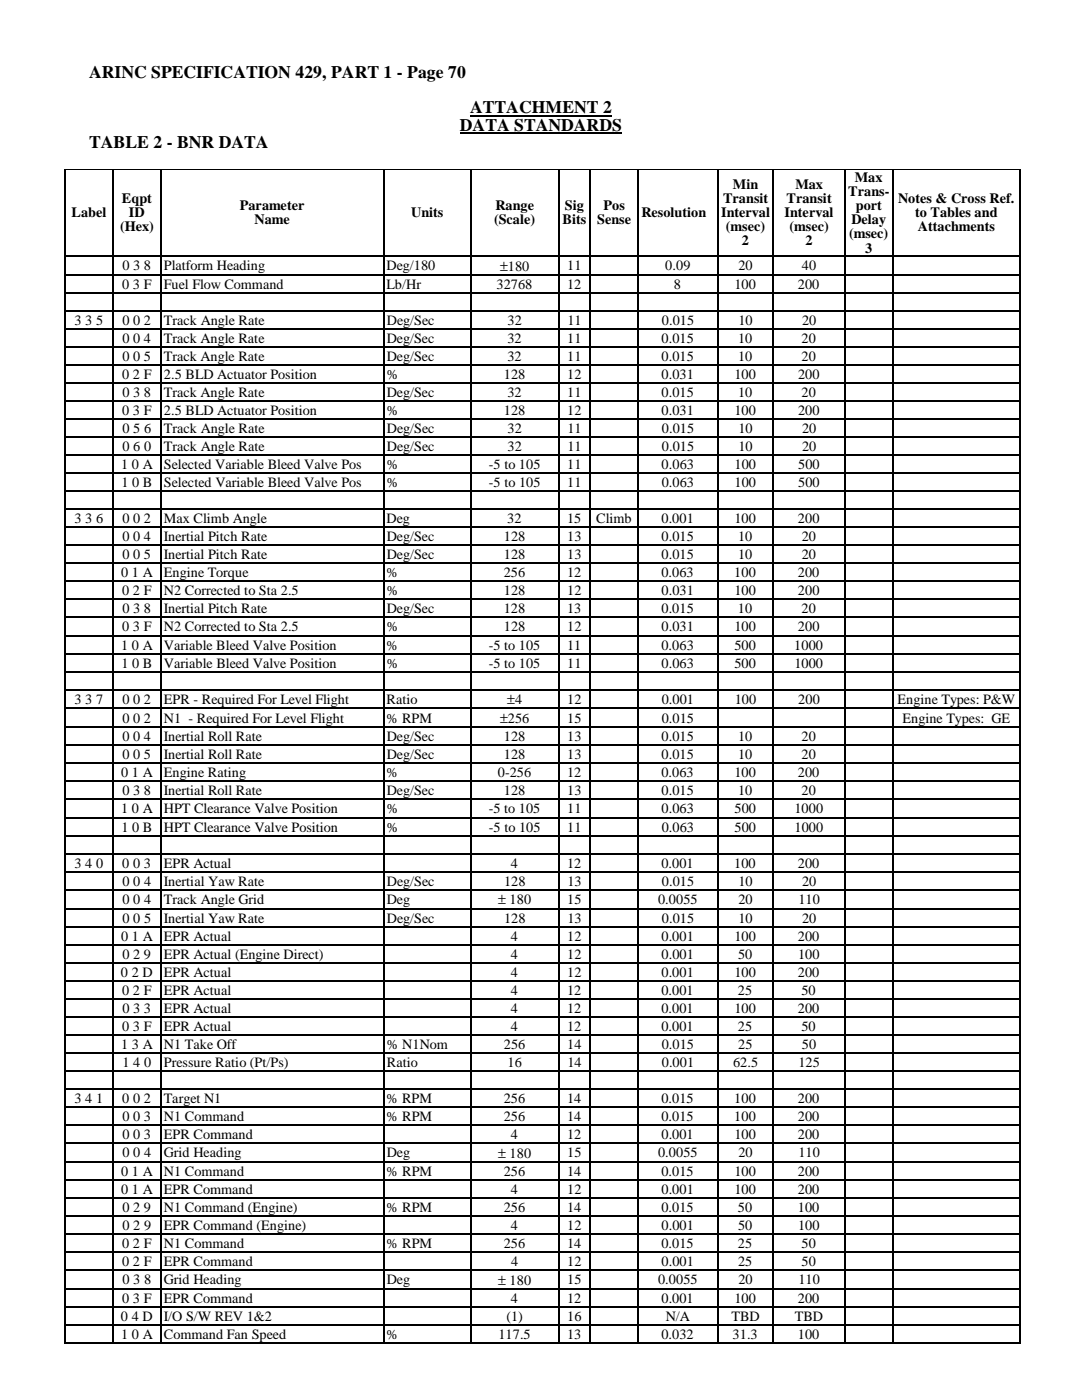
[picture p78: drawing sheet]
<svg xmlns="http://www.w3.org/2000/svg" width="216mm" height="279mm" viewBox="0 0 216 279" stroke-linecap="round" stroke-linejoin="round" font-family="sans-serif">
<defs><g id="words">
<g font-size="3.5">
<text x="17.8" y="15.5">ARINC SPECIFICATION 429, PART 1 - Page 70</text>
<text x="93.8" y="22.6">ATTACHMENT 2</text>
<text x="17.8" y="29.6">TABLE 2 - BNR DATA</text>
<text x="91.8" y="26.1">DATA STANDARDS</text>
</g>
<g font-size="2.8">
<text x="24.3" y="40.5">Eqpt</text>
<text x="47.8" y="41.9">Parameter</text>
<text x="98.8" y="41.9">Range</text>
<text x="112.7" y="41.9">Sig</text>
<text x="120.4" y="41.9">Pos</text>
<text x="144.3" y="40.5">Transit</text>
<text x="146.3" y="37.6">Min</text>
<text x="156.9" y="40.5">Transit</text>
<text x="158.7" y="37.6">Max</text>
<text x="169.2" y="39.1">Trans-</text>
<text x="170.6" y="36.2">Max</text>
<text x="170.8" y="41.9">port</text>
<text x="179.2" y="40.5">Notes &amp; Cross Ref.</text>
<text x="14.3" y="43.3">Label</text>
<text x="24" y="46.1">(Hex)</text>
<text x="25.7" y="43.3">ID</text>
<text x="50.8" y="44.7">Name</text>
<text x="82" y="43.3">Units</text>
<text x="98.6" y="44.7">(Scale)</text>
<text x="112.3" y="44.7">Bits</text>
<text x="119.2" y="44.7">Sense</text>
<text x="128" y="43.3">Resolution</text>
<text x="143.9" y="43.3">Interval</text>
<text x="144.9" y="46.1">(msec)</text>
<text x="156.5" y="43.3">Interval</text>
<text x="157.6" y="46.1">(msec)</text>
<text x="169.5" y="47.6">(msec)</text>
<text x="169.9" y="44.7">Delay</text>
<text x="182.6" y="43.3">to Tables and</text>
<text x="183.2" y="46.1">Attachments</text>
<text x="24.4" y="54">0 3 8</text>
<text x="32.7" y="54">Platform Heading</text>
<text x="77.1" y="54">Deg/180</text>
<text x="113.2" y="54">11</text>
<text x="132.8" y="54">0.09</text>
<text x="147.3" y="54">20</text>
<text x="148" y="49">2</text>
<text x="160" y="54">40</text>
<text x="160.7" y="49">2</text>
<text x="172.6" y="50.4">3</text>
<text x="24.4" y="57.7">0 3 F</text>
<text x="32.7" y="57.7">Fuel Flow Command</text>
<text x="77.2" y="57.7">Lb/Hr</text>
<text x="99.1" y="57.7">32768</text>
<text x="99.8" y="54.1">±180</text>
<text x="113.1" y="57.7">12</text>
<text x="134.5" y="57.7">8</text>
<text x="146.5" y="57.7">100</text>
<text x="159.2" y="57.7">200</text>
<text x="14.9" y="64.9">3 3 5</text>
<text x="24.4" y="64.9">0 0 2</text>
<text x="32.7" y="64.9">Track Angle Rate</text>
<text x="77.2" y="64.9">Deg/Sec</text>
<text x="101.3" y="64.9">32</text>
<text x="113.2" y="64.9">11</text>
<text x="132.1" y="64.9">0.015</text>
<text x="147.3" y="64.9">10</text>
<text x="160" y="64.9">20</text>
<text x="24.4" y="68.5">0 0 4</text>
<text x="32.7" y="68.5">Track Angle Rate</text>
<text x="77.2" y="68.5">Deg/Sec</text>
<text x="101.3" y="68.5">32</text>
<text x="113.2" y="68.5">11</text>
<text x="132" y="68.5">0.015</text>
<text x="147.3" y="68.5">10</text>
<text x="160" y="68.5">20</text>
<text x="24.4" y="75.6">0 2 F</text>
<text x="24.4" y="72.1">0 0 5</text>
<text x="32.7" y="72.1">Track Angle Rate</text>
<text x="32.7" y="75.6">2.5 BLD Actuator Position</text>
<text x="77.2" y="75.6">%</text>
<text x="77.2" y="72.1">Deg/Sec</text>
<text x="100.5" y="75.6">128</text>
<text x="101.3" y="72.1">32</text>
<text x="113.2" y="75.6">12</text>
<text x="113.2" y="72.1">11</text>
<text x="132" y="75.6">0.031</text>
<text x="132" y="72.1">0.015</text>
<text x="146.5" y="75.6">100</text>
<text x="147.3" y="72.1">10</text>
<text x="159.2" y="75.6">200</text>
<text x="160" y="72.1">20</text>
<text x="24.4" y="82.8">0 3 F</text>
<text x="24.4" y="79.2">0 3 8</text>
<text x="32.7" y="79.2">Track Angle Rate</text>
<text x="32.7" y="82.8">2.5 BLD Actuator Position</text>
<text x="77.2" y="82.8">%</text>
<text x="77.2" y="79.2">Deg/Sec</text>
<text x="100.5" y="82.8">128</text>
<text x="101.3" y="79.2">32</text>
<text x="113.2" y="82.8">12</text>
<text x="113.2" y="79.2">11</text>
<text x="132" y="82.8">0.031</text>
<text x="132" y="79.2">0.015</text>
<text x="146.5" y="82.8">100</text>
<text x="147.3" y="79.2">10</text>
<text x="159.2" y="82.8">200</text>
<text x="160" y="79.2">20</text>
<text x="24.4" y="86.4">0 5 6</text>
<text x="32.7" y="86.4">Track Angle Rate</text>
<text x="77.2" y="86.4">Deg/Sec</text>
<text x="101.3" y="86.4">32</text>
<text x="113.2" y="86.4">11</text>
<text x="132.1" y="86.4">0.015</text>
<text x="147.3" y="86.4">10</text>
<text x="160" y="86.4">20</text>
<text x="24.2" y="93.6">1 0 A</text>
<text x="24.4" y="90">0 6 0</text>
<text x="32.7" y="93.6">Selected Variable Bleed Valve Pos</text>
<text x="32.7" y="90">Track Angle Rate</text>
<text x="77.2" y="93.6">%</text>
<text x="77.2" y="90">Deg/Sec</text>
<text x="97.5" y="93.6">-5 to 105</text>
<text x="101.3" y="90">32</text>
<text x="113.2" y="93.6">11</text>
<text x="113.2" y="90">11</text>
<text x="132" y="93.6">0.063</text>
<text x="132.1" y="90">0.015</text>
<text x="146.6" y="93.6">100</text>
<text x="147.3" y="90">10</text>
<text x="159.3" y="93.6">500</text>
<text x="160" y="90">20</text>
<text x="24.2" y="97.2">1 0 B</text>
<text x="32.7" y="97.2">Selected Variable Bleed Valve Pos</text>
<text x="77.2" y="97.2">%</text>
<text x="97.6" y="97.2">-5 to 105</text>
<text x="113.2" y="97.2">11</text>
<text x="132" y="97.2">0.063</text>
<text x="146.6" y="97.2">100</text>
<text x="159.3" y="97.2">500</text>
<text x="14.9" y="104.4">3 3 6</text>
<text x="24.4" y="104.4">0 0 2</text>
<text x="32.7" y="104.4">Max Climb Angle</text>
<text x="77.1" y="104.4">Deg</text>
<text x="101.2" y="104.4">32</text>
<text x="113.2" y="104.4">15</text>
<text x="118.9" y="104.4">Climb</text>
<text x="132" y="104.4">0.001</text>
<text x="146.5" y="104.4">100</text>
<text x="159.2" y="104.4">200</text>
<text x="24.4" y="108">0 0 4</text>
<text x="24.4" y="111.6">0 0 5</text>
<text x="32.7" y="108">Inertial Pitch Rate</text>
<text x="32.7" y="111.6">Inertial Pitch Rate</text>
<text x="77.2" y="108">Deg/Sec</text>
<text x="77.2" y="111.6">Deg/Sec</text>
<text x="100.5" y="108">128</text>
<text x="100.5" y="111.6">128</text>
<text x="113.2" y="108">13</text>
<text x="113.2" y="111.6">13</text>
<text x="132" y="108">0.015</text>
<text x="132" y="111.6">0.015</text>
<text x="147.3" y="108">10</text>
<text x="147.3" y="111.6">10</text>
<text x="160" y="108">20</text>
<text x="160" y="111.6">20</text>
<text x="24.2" y="115.2">0 1 A</text>
<text x="24.4" y="118.8">0 2 F</text>
<text x="32.7" y="115.2">Engine Torque</text>
<text x="32.7" y="118.8">N2 Corrected to Sta 2.5</text>
<text x="77.1" y="115.2">%</text>
<text x="77.2" y="118.8">%</text>
<text x="100.5" y="115.2">256</text>
<text x="100.5" y="118.8">128</text>
<text x="113.2" y="115.2">12</text>
<text x="113.2" y="118.8">12</text>
<text x="132" y="115.2">0.063</text>
<text x="132" y="118.8">0.031</text>
<text x="146.5" y="115.2">100</text>
<text x="146.5" y="118.8">100</text>
<text x="159.2" y="115.2">200</text>
<text x="159.2" y="118.8">200</text>
<text x="24.4" y="122.4">0 3 8</text>
<text x="32.7" y="122.4">Inertial Pitch Rate</text>
<text x="77.2" y="122.4">Deg/Sec</text>
<text x="100.5" y="122.4">128</text>
<text x="113.2" y="122.4">13</text>
<text x="132" y="122.4">0.015</text>
<text x="147.3" y="122.4">10</text>
<text x="159.9" y="122.4">20</text>
<text x="24.2" y="129.6">1 0 A</text>
<text x="24.4" y="126">0 3 F</text>
<text x="32.7" y="129.6">Variable Bleed Valve Position</text>
<text x="32.7" y="126">N2 Corrected to Sta 2.5</text>
<text x="77.2" y="129.6">%</text>
<text x="77.2" y="126">%</text>
<text x="97.5" y="129.6">-5 to 105</text>
<text x="100.5" y="126">128</text>
<text x="113.2" y="129.6">11</text>
<text x="113.2" y="126">12</text>
<text x="132" y="129.6">0.063</text>
<text x="132" y="126">0.031</text>
<text x="146.5" y="129.6">500</text>
<text x="146.5" y="126">100</text>
<text x="158.5" y="129.6">1000</text>
<text x="159.2" y="126">200</text>
<text x="24.2" y="133.2">1 0 B</text>
<text x="32.7" y="133.2">Variable Bleed Valve Position</text>
<text x="77.2" y="133.2">%</text>
<text x="97.5" y="133.2">-5 to 105</text>
<text x="113.2" y="133.2">11</text>
<text x="132" y="133.2">0.063</text>
<text x="146.6" y="133.2">500</text>
<text x="158.5" y="133.2">1000</text>
<text x="14.9" y="140.5">3 3 7</text>
<text x="24.4" y="140.5">0 0 2</text>
<text x="32.7" y="140.5">EPR - Required For Level Flight</text>
<text x="77.1" y="140.5">Ratio</text>
<text x="101.2" y="140.6">±4</text>
<text x="113.2" y="140.5">12</text>
<text x="132" y="140.5">0.001</text>
<text x="146.6" y="140.5">100</text>
<text x="159.3" y="140.5">200</text>
<text x="179.1" y="140.5">Engine Types: P&amp;W</text>
<text x="24.4" y="144.3">0 0 2</text>
<text x="24.4" y="148">0 0 4</text>
<text x="32.7" y="144.3">N1 - Required For Level Flight</text>
<text x="32.7" y="148">Inertial Roll Rate</text>
<text x="77.1" y="144.3">% RPM</text>
<text x="77.2" y="148">Deg/Sec</text>
<text x="99.8" y="144.4">±256</text>
<text x="100.5" y="148">128</text>
<text x="113.2" y="148">13</text>
<text x="113.2" y="144.3">15</text>
<text x="132" y="148">0.015</text>
<text x="132" y="144.3">0.015</text>
<text x="147.3" y="148">10</text>
<text x="160" y="148">20</text>
<text x="180.1" y="144.3">Engine Types: GE</text>
<text x="24.2" y="155.2">0 1 A</text>
<text x="24.4" y="151.6">0 0 5</text>
<text x="32.7" y="151.6">Inertial Roll Rate</text>
<text x="32.7" y="155.2">Engine Rating</text>
<text x="77.2" y="155.2">%</text>
<text x="77.2" y="151.6">Deg/Sec</text>
<text x="99.3" y="155.2">0-256</text>
<text x="100.5" y="151.6">128</text>
<text x="113.2" y="155.2">12</text>
<text x="113.2" y="151.6">13</text>
<text x="132" y="155.2">0.063</text>
<text x="132" y="151.6">0.015</text>
<text x="146.5" y="155.2">100</text>
<text x="147.3" y="151.6">10</text>
<text x="159.2" y="155.2">200</text>
<text x="160" y="151.6">20</text>
<text x="24.4" y="158.7">0 3 8</text>
<text x="32.7" y="158.7">Inertial Roll Rate</text>
<text x="77.2" y="158.7">Deg/Sec</text>
<text x="100.5" y="158.7">128</text>
<text x="113.2" y="158.7">13</text>
<text x="132" y="158.7">0.015</text>
<text x="147.3" y="158.7">10</text>
<text x="160" y="158.7">20</text>
<text x="24.2" y="162.3">1 0 A</text>
<text x="24.2" y="165.9">1 0 B</text>
<text x="32.7" y="162.3">HPT Clearance Valve Position</text>
<text x="32.7" y="165.9">HPT Clearance Valve Position</text>
<text x="77.2" y="162.3">%</text>
<text x="77.2" y="165.9">%</text>
<text x="97.5" y="162.3">-5 to 105</text>
<text x="97.6" y="165.9">-5 to 105</text>
<text x="113.2" y="162.3">11</text>
<text x="113.2" y="165.9">11</text>
<text x="132" y="162.3">0.063</text>
<text x="132" y="165.9">0.063</text>
<text x="146.6" y="162.3">500</text>
<text x="146.6" y="165.9">500</text>
<text x="158.5" y="162.3">1000</text>
<text x="158.5" y="165.9">1000</text>
<text x="14.9" y="173.1">3 4 0</text>
<text x="24.4" y="173.1">0 0 3</text>
<text x="32.7" y="173.1">EPR Actual</text>
<text x="101.9" y="173.1">4</text>
<text x="113.2" y="173.1">12</text>
<text x="132" y="173.1">0.001</text>
<text x="146.5" y="173.1">100</text>
<text x="159.2" y="173.1">200</text>
<text x="24.4" y="176.7">0 0 4</text>
<text x="32.7" y="176.7">Inertial Yaw Rate</text>
<text x="77.2" y="176.7">Deg/Sec</text>
<text x="100.6" y="176.7">128</text>
<text x="113.2" y="176.7">13</text>
<text x="132.1" y="176.7">0.015</text>
<text x="147.3" y="176.7">10</text>
<text x="160" y="176.7">20</text>
<text x="24.4" y="180.4">0 0 4</text>
<text x="24.4" y="184.1">0 0 5</text>
<text x="32.7" y="180.4">Track Angle Grid</text>
<text x="32.7" y="184.1">Inertial Yaw Rate</text>
<text x="77.2" y="180.4">Deg</text>
<text x="77.2" y="184.1">Deg/Sec</text>
<text x="99.4" y="180.5">± 180</text>
<text x="100.6" y="184.1">128</text>
<text x="113.2" y="180.4">15</text>
<text x="113.2" y="184.1">13</text>
<text x="131.3" y="180.4">0.0055</text>
<text x="132.1" y="184.1">0.015</text>
<text x="147.3" y="180.4">20</text>
<text x="147.3" y="184.1">10</text>
<text x="159.3" y="180.4">110</text>
<text x="160" y="184.1">20</text>
<text x="24.2" y="187.7">0 1 A</text>
<text x="24.4" y="191.3">0 2 9</text>
<text x="32.7" y="191.3">EPR Actual (Engine Direct)</text>
<text x="32.7" y="187.7">EPR Actual</text>
<text x="102" y="187.7">4</text>
<text x="102" y="191.3">4</text>
<text x="113.2" y="187.7">12</text>
<text x="113.2" y="191.3">12</text>
<text x="132" y="187.7">0.001</text>
<text x="132" y="191.3">0.001</text>
<text x="146.5" y="187.7">100</text>
<text x="147.3" y="191.3">50</text>
<text x="159.2" y="187.7">200</text>
<text x="159.2" y="191.3">100</text>
<text x="24.1" y="194.9">0 2 D</text>
<text x="32.7" y="194.9">EPR Actual</text>
<text x="102" y="194.9">4</text>
<text x="113.2" y="194.9">12</text>
<text x="132" y="194.9">0.001</text>
<text x="146.5" y="194.9">100</text>
<text x="159.2" y="194.9">200</text>
<text x="24.4" y="198.5">0 2 F</text>
<text x="24.4" y="202.1">0 3 3</text>
<text x="32.7" y="202.1">EPR Actual</text>
<text x="32.7" y="198.5">EPR Actual</text>
<text x="101.9" y="198.5">4</text>
<text x="102" y="202.1">4</text>
<text x="113.2" y="198.5">12</text>
<text x="113.2" y="202.1">12</text>
<text x="132" y="198.5">0.001</text>
<text x="132" y="202.1">0.001</text>
<text x="146.5" y="202.1">100</text>
<text x="147.2" y="198.5">25</text>
<text x="159.2" y="202.1">200</text>
<text x="159.9" y="198.5">50</text>
<text x="24.2" y="209.3">1 3 A</text>
<text x="24.4" y="205.7">0 3 F</text>
<text x="32.7" y="205.7">EPR Actual</text>
<text x="32.7" y="209.3">N1 Take Off</text>
<text x="77.2" y="209.3">% N1Nom</text>
<text x="100.5" y="209.3">256</text>
<text x="101.9" y="205.7">4</text>
<text x="113.2" y="205.7">12</text>
<text x="113.2" y="209.3">14</text>
<text x="132" y="205.7">0.001</text>
<text x="132" y="209.3">0.015</text>
<text x="147.2" y="205.7">25</text>
<text x="147.3" y="209.3">25</text>
<text x="159.9" y="205.7">50</text>
<text x="160" y="209.3">50</text>
<text x="24.4" y="212.9">1 4 0</text>
<text x="32.7" y="212.9">Pressure Ratio (Pt/Ps)</text>
<text x="77.2" y="212.9">Ratio</text>
<text x="101.3" y="212.9">16</text>
<text x="113.2" y="212.9">14</text>
<text x="132.1" y="212.9">0.001</text>
<text x="146.3" y="212.9">62.5</text>
<text x="159.3" y="212.9">125</text>
<text x="14.9" y="220.1">3 4 1</text>
<text x="24.4" y="220.1">0 0 2</text>
<text x="32.7" y="220.1">Target N1</text>
<text x="77.1" y="220.1">% RPM</text>
<text x="100.5" y="220.1">256</text>
<text x="113.1" y="220.1">14</text>
<text x="132" y="220.1">0.015</text>
<text x="146.5" y="220.1">100</text>
<text x="159.2" y="220.1">200</text>
<text x="24.4" y="223.7">0 0 3</text>
<text x="24.4" y="227.3">0 0 3</text>
<text x="32.7" y="223.7">N1 Command</text>
<text x="32.7" y="227.3">EPR Command</text>
<text x="77.1" y="223.7">% RPM</text>
<text x="100.5" y="223.7">256</text>
<text x="102" y="227.3">4</text>
<text x="113.2" y="223.7">14</text>
<text x="113.2" y="227.3">12</text>
<text x="132" y="223.7">0.015</text>
<text x="132" y="227.3">0.001</text>
<text x="146.5" y="223.7">100</text>
<text x="146.5" y="227.3">100</text>
<text x="159.2" y="223.7">200</text>
<text x="159.2" y="227.3">200</text>
<text x="24.4" y="231">0 0 4</text>
<text x="32.7" y="231">Grid Heading</text>
<text x="77.2" y="231">Deg</text>
<text x="99.4" y="231.1">± 180</text>
<text x="113.2" y="231">15</text>
<text x="131.3" y="231">0.0055</text>
<text x="147.3" y="231">20</text>
<text x="159.3" y="231">110</text>
<text x="24.2" y="234.7">0 1 A</text>
<text x="24.2" y="238.3">0 1 A</text>
<text x="32.7" y="234.7">N1 Command</text>
<text x="32.7" y="238.3">EPR Command</text>
<text x="77.1" y="234.7">% RPM</text>
<text x="100.5" y="234.7">256</text>
<text x="102" y="238.3">4</text>
<text x="113.2" y="234.7">14</text>
<text x="113.2" y="238.3">12</text>
<text x="132" y="234.7">0.015</text>
<text x="132" y="238.3">0.001</text>
<text x="146.5" y="234.7">100</text>
<text x="146.5" y="238.3">100</text>
<text x="159.2" y="234.7">200</text>
<text x="159.2" y="238.3">200</text>
<text x="24.4" y="241.8">0 2 9</text>
<text x="24.4" y="245.4">0 2 9</text>
<text x="32.7" y="241.8">N1 Command (Engine)</text>
<text x="32.7" y="245.4">EPR Command (Engine)</text>
<text x="77.1" y="241.8">% RPM</text>
<text x="100.5" y="241.8">256</text>
<text x="102" y="245.4">4</text>
<text x="113.2" y="241.8">14</text>
<text x="113.2" y="245.4">12</text>
<text x="132" y="241.8">0.015</text>
<text x="132" y="245.4">0.001</text>
<text x="147.3" y="241.8">50</text>
<text x="147.3" y="245.4">50</text>
<text x="159.2" y="241.8">100</text>
<text x="159.2" y="245.4">100</text>
<text x="24.4" y="249">0 2 F</text>
<text x="32.7" y="249">N1 Command</text>
<text x="77.1" y="249">% RPM</text>
<text x="100.5" y="249">256</text>
<text x="113.2" y="249">14</text>
<text x="132" y="249">0.015</text>
<text x="147.2" y="249">25</text>
<text x="159.9" y="249">50</text>
<text x="24.4" y="252.6">0 2 F</text>
<text x="24.4" y="256.3">0 3 8</text>
<text x="32.7" y="252.6">EPR Command</text>
<text x="32.7" y="256.3">Grid Heading</text>
<text x="77.2" y="256.3">Deg</text>
<text x="99.4" y="256.4">± 180</text>
<text x="102" y="252.6">4</text>
<text x="113.2" y="252.6">12</text>
<text x="113.2" y="256.3">15</text>
<text x="131.3" y="256.3">0.0055</text>
<text x="132" y="252.6">0.001</text>
<text x="147.3" y="252.6">25</text>
<text x="147.3" y="256.3">20</text>
<text x="159.3" y="256.3">110</text>
<text x="160" y="252.6">50</text>
<text x="24.1" y="263.6">0 4 D</text>
<text x="24.4" y="260">0 3 F</text>
<text x="32.7" y="260">EPR Command</text>
<text x="32.7" y="263.6">I/O S/W REV 1&amp;2</text>
<text x="101.1" y="263.6">(1)</text>
<text x="102" y="260">4</text>
<text x="113.2" y="260">12</text>
<text x="113.2" y="263.6">16</text>
<text x="132" y="260">0.001</text>
<text x="132.8" y="263.6">N/A</text>
<text x="146" y="263.6">TBD</text>
<text x="146.5" y="260">100</text>
<text x="158.6" y="263.6">TBD</text>
<text x="159.2" y="260">200</text>
<text x="24.2" y="267.2">1 0 A</text>
<text x="32.7" y="267.2">Command Fan Speed</text>
<text x="77.1" y="267.2">%</text>
<text x="99.5" y="267.2">117.5</text>
<text x="113.2" y="267.2">13</text>
<text x="132" y="267.2">0.032</text>
<text x="146.2" y="267.2">31.3</text>
<text x="159.2" y="267.2">100</text>
</g>
</g></defs>
<path d="M91.8 26.6h32.3M93.8 23.1h28.3" fill="none" stroke="#000" stroke-width=".34"/>
<path d="M12.9 33.9h190.8" fill="none" stroke="#000" stroke-width=".2"/>
<g fill="none" stroke="#000" stroke-width=".25">
<path d="M13 34v17M22.6 34v17M32.1 34v17M76.5 34v17M94 34v17M111.5 34v17M117.8 34v17M127.3 34v17M143.2 34v17M154.3 34v17M168.6 34v17M178.1 34v17"/>
<path d="M203.5 34v17M12.9 51.1h190.8M12.9 54.9h190.8M12.9 58.5h190.8M13 51.2v3.5M13 55v3.3M13 58.6v3.3M22.6 51.2v3.5M22.6 55v3.3M22.6 58.6v3.3M32.1 51.2v3.5M32.1 55v3.3"/>
<path d="M32.1 58.6v3.3M76.5 51.2v3.5M76.5 55v3.3M76.5 58.6v3.3M94 51.2v3.5M94 55v3.3M94 58.6v3.3M111.5 51.2v3.5M111.5 55v3.3M111.5 58.6v3.3M117.8 51.2v3.5M117.8 55v3.3"/>
<path d="M117.8 58.6v3.3M127.3 51.2v3.5M127.3 55v3.3M127.3 58.6v3.3M143.2 51.2v3.5M143.2 55v3.3M143.2 58.6v3.3M154.3 51.2v3.5M154.3 55v3.3M154.3 58.6v3.3M168.6 51.2v3.5M168.6 55v3.3"/>
<path d="M168.6 58.6v3.3M178.1 51.2v3.5M178.1 55v3.3M178.1 58.6v3.3M203.5 51.2v3.5M203.5 55v3.3M203.5 58.6v3.3M12.9 62.1h190.8M12.9 65.7h190.8M12.9 69.3h190.8M12.9 72.9h190.8M12.9 76.5h190.8"/>
<path d="M13 62.2v3.3M13 65.8v3.3M13 69.4v3.3M13 73v3.3M13 76.6v3.3M22.6 62.2v3.3M22.6 65.8v3.3M22.6 69.4v3.3M22.6 73v3.3M22.6 76.6v3.3M32.1 62.2v3.3M32.1 65.8v3.3"/>
<path d="M32.1 69.4v3.3M32.1 73v3.3M32.1 76.6v3.3M76.5 62.2v3.3M76.5 65.8v3.3M76.5 69.4v3.3M76.5 73v3.3M76.5 76.6v3.3M94 62.2v3.3M94 65.8v3.3M94 69.4v3.3M94 73v3.3"/>
<path d="M94 76.6v3.3M111.5 62.2v3.3M111.5 65.8v3.3M111.5 69.4v3.3M111.5 73v3.3M111.5 76.6v3.3M117.8 62.2v3.3M117.8 65.8v3.3M117.8 69.4v3.3M117.8 73v3.3M117.8 76.6v3.3M127.3 62.2v3.3"/>
<path d="M127.3 65.8v3.3M127.3 69.4v3.3M127.3 73v3.3M127.3 76.6v3.3M143.2 62.2v3.3M143.2 65.8v3.3M143.2 69.4v3.3M143.2 73v3.3M143.2 76.6v3.3M154.3 62.2v3.3M154.3 65.8v3.3M154.3 69.4v3.3"/>
<path d="M154.3 73v3.3M154.3 76.6v3.3M168.6 62.2v3.3M168.6 65.8v3.3M168.6 69.4v3.3M168.6 73v3.3M168.6 76.6v3.3M178.1 62.2v3.3M178.1 65.8v3.3M178.1 69.4v3.3M178.1 73v3.3M178.1 76.6v3.3"/>
<path d="M203.5 62.2v3.3M203.5 65.8v3.3M203.5 69.4v3.3M203.5 73v3.3M203.5 76.6v3.3M12.9 80.1h190.8M12.9 83.7h190.8M12.9 87.2h190.8M12.9 90.8h190.8M12.9 94.4h190.8M12.9 98h190.8M13 80.2v3.3"/>
<path d="M13 83.8v3.3M13 87.4v3.3M13 91v3.3M13 94.6v3.3M13 98.2v3.3M22.6 80.2v3.3M22.6 83.8v3.3M22.6 87.4v3.3M22.6 91v3.3M22.6 94.6v3.3M22.6 98.2v3.3M32.1 80.2v3.3"/>
<path d="M32.1 83.8v3.3M32.1 87.4v3.3M32.1 91v3.3M32.1 94.6v3.3M32.1 98.2v3.3M76.5 80.2v3.3M76.5 83.8v3.3M76.5 87.4v3.3M76.5 91v3.3M76.5 94.6v3.3M76.5 98.2v3.3M94 80.2v3.3"/>
<path d="M94 83.8v3.3M94 87.4v3.3M94 91v3.3M94 94.6v3.3M94 98.2v3.3M111.5 80.2v3.3M111.5 83.8v3.3M111.5 87.4v3.3M111.5 91v3.3M111.5 94.6v3.3M111.5 98.2v3.3M117.8 80.2v3.3"/>
<path d="M117.8 83.8v3.3M117.8 87.4v3.3M117.8 91v3.3M117.8 94.6v3.3M117.8 98.2v3.3M127.3 80.2v3.3M127.3 83.8v3.3M127.3 87.4v3.3M127.3 91v3.3M127.3 94.6v3.3M127.3 98.2v3.3M143.2 80.2v3.3"/>
<path d="M143.2 83.8v3.3M143.2 87.4v3.3M143.2 91v3.3M143.2 94.6v3.3M143.2 98.2v3.3M154.3 80.2v3.3M154.3 83.8v3.3M154.3 87.4v3.3M154.3 91v3.3M154.3 94.6v3.3M154.3 98.2v3.3M168.6 80.2v3.3"/>
<path d="M168.6 83.8v3.3M168.6 87.4v3.3M168.6 91v3.3M168.6 94.6v3.3M168.6 98.2v3.3M178.1 80.2v3.3M178.1 83.8v3.3M178.1 87.4v3.3M178.1 91v3.3M178.1 94.6v3.3M178.1 98.2v3.3M203.5 80.2v3.3"/>
<path d="M203.5 83.8v3.3M203.5 87.4v3.3M203.5 91v3.3M203.5 94.6v3.3M203.5 98.2v3.3M12.9 101.6h190.8M12.9 105.2h190.8M12.9 108.8h190.8M12.9 112.4h190.8M12.9 116h190.8M12.9 119.6h190.8M13 101.8v3.3"/>
<path d="M13 105.4v3.3M13 109v3.3M13 112.6v3.3M13 116.2v3.3M13 119.8v3.3M22.6 101.8v3.3M22.6 105.4v3.3M22.6 109v3.3M22.6 112.6v3.3M22.6 116.2v3.3M22.6 119.8v3.3M32.1 101.8v3.3"/>
<path d="M32.1 105.4v3.3M32.1 109v3.3M32.1 112.6v3.3M32.1 116.2v3.3M32.1 119.8v3.3M76.5 101.8v3.3M76.5 105.4v3.3M76.5 109v3.3M76.5 112.6v3.3M76.5 116.2v3.3M76.5 119.8v3.3M94 101.8v3.3"/>
<path d="M94 105.4v3.3M94 109v3.3M94 112.6v3.3M94 116.2v3.3M94 119.8v3.3M111.5 101.8v3.3M111.5 105.4v3.3M111.5 109v3.3M111.5 112.6v3.3M111.5 116.2v3.3M111.5 119.8v3.3M117.8 101.8v3.3"/>
<path d="M117.8 105.4v3.3M117.8 109v3.3M117.8 112.6v3.3M117.8 116.2v3.3M117.8 119.8v3.3M127.3 101.8v3.3M127.3 105.4v3.3M127.3 109v3.3M127.3 112.6v3.3M127.3 116.2v3.3M127.3 119.8v3.3M143.2 101.8v3.3"/>
<path d="M143.2 105.4v3.3M143.2 109v3.3M143.2 112.6v3.3M143.2 116.2v3.3M143.2 119.8v3.3M154.3 101.8v3.3M154.3 105.4v3.3M154.3 109v3.3M154.3 112.6v3.3M154.3 116.2v3.3M154.3 119.8v3.3M168.6 101.8v3.3"/>
<path d="M168.6 105.4v3.3M168.6 109v3.3M168.6 112.6v3.3M168.6 116.2v3.3M168.6 119.8v3.3M178.1 101.8v3.3M178.1 105.4v3.3M178.1 109v3.3M178.1 112.6v3.3M178.1 116.2v3.3M178.1 119.8v3.3M203.5 101.8v3.3"/>
<path d="M203.5 105.4v3.3M203.5 109v3.3M203.5 112.6v3.3M203.5 116.2v3.3M203.5 119.8v3.3M12.9 123.2h190.8M12.9 126.8h190.8M12.9 130.4h190.8M12.9 134h190.8M12.9 137.6h190.8M13 123.4v3.3M13 127v3.3"/>
<path d="M13 130.6v3.3M13 134.2v3.3M13 137.8v3.5M22.6 123.4v3.3M22.6 127v3.3M22.6 130.6v3.3M22.6 134.2v3.3M22.6 137.8v3.5M32.1 123.4v3.3M32.1 127v3.3M32.1 130.6v3.3M32.1 134.2v3.3"/>
<path d="M32.1 137.8v3.5M76.5 123.4v3.3M76.5 127v3.3M76.5 130.6v3.3M76.5 134.2v3.3M76.5 137.8v3.5M94 123.4v3.3M94 127v3.3M94 130.6v3.3M94 134.2v3.3M94 137.8v3.5M111.5 123.4v3.3"/>
<path d="M111.5 127v3.3M111.5 130.6v3.3M111.5 134.2v3.3M111.5 137.8v3.5M117.8 123.4v3.3M117.8 127v3.3M117.8 130.6v3.3M117.8 134.2v3.3M117.8 137.8v3.5M127.3 123.4v3.3M127.3 127v3.3M127.3 130.6v3.3"/>
<path d="M127.3 134.2v3.3M127.3 137.8v3.5M143.2 123.4v3.3M143.2 127v3.3M143.2 130.6v3.3M143.2 134.2v3.3M143.2 137.8v3.5M154.3 123.4v3.3M154.3 127v3.3M154.3 130.6v3.3M154.3 134.2v3.3M154.3 137.8v3.5"/>
<path d="M168.6 123.4v3.3M168.6 127v3.3M168.6 130.6v3.3M168.6 134.2v3.3M168.6 137.8v3.5M178.1 123.4v3.3M178.1 127v3.3M178.1 130.6v3.3M178.1 134.2v3.3M178.1 137.8v3.5M203.5 123.4v3.3M203.5 127v3.3"/>
<path d="M203.5 130.6v3.3M203.5 134.2v3.3M203.5 137.8v3.5M12.9 141.4h190.8M12.9 145.2h190.8M12.9 148.8h190.8M12.9 152.4h190.8M12.9 156h190.8M12.9 159.6h190.8M13 141.5v3.5M13 145.3v3.3M13 148.9v3.3"/>
<path d="M13 152.5v3.3M13 156.1v3.3M13 159.7v3.3M22.6 141.5v3.5M22.6 145.3v3.3M22.6 148.9v3.3M22.6 152.5v3.3M22.6 156.1v3.3M22.6 159.7v3.3M32.1 141.5v3.5M32.1 145.3v3.3M32.1 148.9v3.3"/>
<path d="M32.1 152.5v3.3M32.1 156.1v3.3M32.1 159.7v3.3M76.5 141.5v3.5M76.5 145.3v3.3M76.5 148.9v3.3M76.5 152.5v3.3M76.5 156.1v3.3M76.5 159.7v3.3M94 141.5v3.5M94 145.3v3.3M94 148.9v3.3"/>
<path d="M94 152.5v3.3M94 156.1v3.3M94 159.7v3.3M111.5 141.5v3.5M111.5 145.3v3.3M111.5 148.9v3.3M111.5 152.5v3.3M111.5 156.1v3.3M111.5 159.7v3.3M117.8 141.5v3.5M117.8 145.3v3.3M117.8 148.9v3.3"/>
<path d="M117.8 152.5v3.3M117.8 156.1v3.3M117.8 159.7v3.3M127.3 141.5v3.5M127.3 145.3v3.3M127.3 148.9v3.3M127.3 152.5v3.3M127.3 156.1v3.3M127.3 159.7v3.3M143.2 141.5v3.5M143.2 145.3v3.3M143.2 148.9v3.3"/>
<path d="M143.2 152.5v3.3M143.2 156.1v3.3M143.2 159.7v3.3M154.3 141.5v3.5M154.3 145.3v3.3M154.3 148.9v3.3M154.3 152.5v3.3M154.3 156.1v3.3M154.3 159.7v3.3M168.6 141.5v3.5M168.6 145.3v3.3M168.6 148.9v3.3"/>
<path d="M168.6 152.5v3.3M168.6 156.1v3.3M168.6 159.7v3.3M178.1 141.5v3.5M178.1 145.3v3.3M178.1 148.9v3.3M178.1 152.5v3.3M178.1 156.1v3.3M178.1 159.7v3.3M203.5 141.5v3.5M203.5 145.3v3.3M203.5 148.9v3.3"/>
<path d="M203.5 152.5v3.3M203.5 156.1v3.3M203.5 159.7v3.3M12.9 163.2h190.8M12.9 166.8h190.8M12.9 170.3h190.8M12.9 173.9h190.8M12.9 177.5h190.8M13 163.3v3.3M13 166.9v3.3M13 170.5v3.3M13 174.1v3.3"/>
<path d="M13 177.7v3.5M22.6 163.3v3.3M22.6 166.9v3.3M22.6 170.5v3.3M22.6 174.1v3.3M22.6 177.7v3.5M32.1 163.3v3.3M32.1 166.9v3.3M32.1 170.5v3.3M32.1 174.1v3.3M32.1 177.7v3.5M76.5 163.3v3.3"/>
<path d="M76.5 166.9v3.3M76.5 170.5v3.3M76.5 174.1v3.3M76.5 177.7v3.5M94 163.3v3.3M94 166.9v3.3M94 170.5v3.3M94 174.1v3.3M94 177.7v3.5M111.5 163.3v3.3M111.5 166.9v3.3M111.5 170.5v3.3"/>
<path d="M111.5 174.1v3.3M111.5 177.7v3.5M117.8 163.3v3.3M117.8 166.9v3.3M117.8 170.5v3.3M117.8 174.1v3.3M117.8 177.7v3.5M127.3 163.3v3.3M127.3 166.9v3.3M127.3 170.5v3.3M127.3 174.1v3.3M127.3 177.7v3.5"/>
<path d="M143.2 163.3v3.3M143.2 166.9v3.3M143.2 170.5v3.3M143.2 174.1v3.3M143.2 177.7v3.5M154.3 163.3v3.3M154.3 166.9v3.3M154.3 170.5v3.3M154.3 174.1v3.3M154.3 177.7v3.5M168.6 163.3v3.3M168.6 166.9v3.3"/>
<path d="M168.6 170.5v3.3M168.6 174.1v3.3M168.6 177.7v3.5M178.1 163.3v3.3M178.1 166.9v3.3M178.1 170.5v3.3M178.1 174.1v3.3M178.1 177.7v3.5M203.5 163.3v3.3M203.5 166.9v3.3M203.5 170.5v3.3M203.5 174.1v3.3"/>
<path d="M203.5 177.7v3.5M12.9 181.3h190.8M12.9 184.9h190.8M12.9 188.5h190.8M12.9 192.1h190.8M12.9 195.7h190.8M12.9 199.3h190.8M13 181.4v3.4M13 185v3.4M13 188.6v3.4M13 192.2v3.4M13 195.8v3.4"/>
<path d="M13 199.4v3.4M22.6 181.4v3.4M22.6 185v3.4M22.6 188.6v3.4M22.6 192.2v3.4M22.6 195.8v3.4M22.6 199.4v3.4M32.1 181.4v3.4M32.1 185v3.4M32.1 188.6v3.4M32.1 192.2v3.4M32.1 195.8v3.4"/>
<path d="M32.1 199.4v3.4M76.5 181.4v3.4M76.5 185v3.4M76.5 188.6v3.4M76.5 192.2v3.4M76.5 195.8v3.4M76.5 199.4v3.4M94 181.4v3.4M94 185v3.4M94 188.6v3.4M94 192.2v3.4M94 195.8v3.4"/>
<path d="M94 199.4v3.4M111.5 181.4v3.4M111.5 185v3.4M111.5 188.6v3.4M111.5 192.2v3.4M111.5 195.8v3.4M111.5 199.4v3.4M117.8 181.4v3.4M117.8 185v3.4M117.8 188.6v3.4M117.8 192.2v3.4M117.8 195.8v3.4"/>
<path d="M117.8 199.4v3.4M127.3 181.4v3.4M127.3 185v3.4M127.3 188.6v3.4M127.3 192.2v3.4M127.3 195.8v3.4M127.3 199.4v3.4M143.2 181.4v3.4M143.2 185v3.4M143.2 188.6v3.4M143.2 192.2v3.4M143.2 195.8v3.4"/>
<path d="M143.2 199.4v3.4M154.3 181.4v3.4M154.3 185v3.4M154.3 188.6v3.4M154.3 192.2v3.4M154.3 195.8v3.4M154.3 199.4v3.4M168.6 181.4v3.4M168.6 185v3.4M168.6 188.6v3.4M168.6 192.2v3.4M168.6 195.8v3.4"/>
<path d="M168.6 199.4v3.4M178.1 181.4v3.4M178.1 185v3.4M178.1 188.6v3.4M178.1 192.2v3.4M178.1 195.8v3.4M178.1 199.4v3.4M203.5 181.4v3.4M203.5 185v3.4M203.5 188.6v3.4M203.5 192.2v3.4M203.5 195.8v3.4"/>
<path d="M203.5 199.4v3.4M12.9 202.9h190.8M12.9 206.5h190.8M12.9 210.1h190.8M12.9 213.7h190.8M12.9 217.3h190.8M13 203v3.4M13 206.6v3.4M13 210.2v3.4M13 213.8v3.4M13 217.4v3.4M22.6 203v3.4"/>
<path d="M22.6 206.6v3.4M22.6 210.2v3.4M22.6 213.8v3.4M22.6 217.4v3.4M32.1 203v3.4M32.1 206.6v3.4M32.1 210.2v3.4M32.1 213.8v3.4M32.1 217.4v3.4M76.5 203v3.4M76.5 206.6v3.4M76.5 210.2v3.4"/>
<path d="M76.5 213.8v3.4M76.5 217.4v3.4M94 203v3.4M94 206.6v3.4M94 210.2v3.4M94 213.8v3.4M94 217.4v3.4M111.5 203v3.4M111.5 206.6v3.4M111.5 210.2v3.4M111.5 213.8v3.4M111.5 217.4v3.4"/>
<path d="M117.8 203v3.4M117.8 206.6v3.4M117.8 210.2v3.4M117.8 213.8v3.4M117.8 217.4v3.4M127.3 203v3.4M127.3 206.6v3.4M127.3 210.2v3.4M127.3 213.8v3.4M127.3 217.4v3.4M143.2 203v3.4M143.2 206.6v3.4"/>
<path d="M143.2 210.2v3.4M143.2 213.8v3.4M143.2 217.4v3.4M154.3 203v3.4M154.3 206.6v3.4M154.3 210.2v3.4M154.3 213.8v3.4M154.3 217.4v3.4M168.6 203v3.4M168.6 206.6v3.4M168.6 210.2v3.4M168.6 213.8v3.4"/>
<path d="M168.6 217.4v3.4M178.1 203v3.4M178.1 206.6v3.4M178.1 210.2v3.4M178.1 213.8v3.4M178.1 217.4v3.4M203.5 203v3.4M203.5 206.6v3.4M203.5 210.2v3.4M203.5 213.8v3.4M203.5 217.4v3.4M12.9 220.9h190.8"/>
<path d="M12.9 224.5h190.8M12.9 228.1h190.8M12.9 231.9h190.8M12.9 235.5h190.8M12.9 239.1h190.8M13 221v3.4M13 224.6v3.4M13 228.2v3.5M13 232v3.3M13 235.6v3.3M13 239.2v3.3M22.6 221v3.4"/>
<path d="M22.6 224.6v3.4M22.6 228.2v3.5M22.6 232v3.3M22.6 235.6v3.3M22.6 239.2v3.3M32.1 221v3.4M32.1 224.6v3.4M32.1 228.2v3.5M32.1 232v3.3M32.1 235.6v3.3M32.1 239.2v3.3M76.5 221v3.4"/>
<path d="M76.5 224.6v3.4M76.5 228.2v3.5M76.5 232v3.3M76.5 235.6v3.3M76.5 239.2v3.3M94 221v3.4M94 224.6v3.4M94 228.2v3.5M94 232v3.3M94 235.6v3.3M94 239.2v3.3M111.5 221v3.4"/>
<path d="M111.5 224.6v3.4M111.5 228.2v3.5M111.5 232v3.3M111.5 235.6v3.3M111.5 239.2v3.3M117.8 221v3.4M117.8 224.6v3.4M117.8 228.2v3.5M117.8 232v3.3M117.8 235.6v3.3M117.8 239.2v3.3M127.3 221v3.4"/>
<path d="M127.3 224.6v3.4M127.3 228.2v3.5M127.3 232v3.3M127.3 235.6v3.3M127.3 239.2v3.3M143.2 221v3.4M143.2 224.6v3.4M143.2 228.2v3.5M143.2 232v3.3M143.2 235.6v3.3M143.2 239.2v3.3M154.3 221v3.4"/>
<path d="M154.3 224.6v3.4M154.3 228.2v3.5M154.3 232v3.3M154.3 235.6v3.3M154.3 239.2v3.3M168.6 221v3.4M168.6 224.6v3.4M168.6 228.2v3.5M168.6 232v3.3M168.6 235.6v3.3M168.6 239.2v3.3M178.1 221v3.4"/>
<path d="M178.1 224.6v3.4M178.1 228.2v3.5M178.1 232v3.3M178.1 235.6v3.3M178.1 239.2v3.3M203.5 221v3.4M203.5 224.6v3.4M203.5 228.2v3.5M203.5 232v3.3M203.5 235.6v3.3M203.5 239.2v3.3M12.9 242.7h190.8"/>
<path d="M12.9 246.3h190.8M12.9 249.9h190.8M12.9 253.4h190.8M12.9 257.2h190.8M13 242.8v3.3M13 246.4v3.3M13 250v3.3M13 253.6v3.5M13 257.3v3.4M22.6 242.8v3.3M22.6 246.4v3.3M22.6 250v3.3"/>
<path d="M22.6 253.6v3.5M22.6 257.3v3.4M32.1 242.8v3.3M32.1 246.4v3.3M32.1 250v3.3M32.1 253.6v3.5M32.1 257.3v3.4M76.5 242.8v3.3M76.5 246.4v3.3M76.5 250v3.3M76.5 253.6v3.5M76.5 257.3v3.4"/>
<path d="M94 242.8v3.3M94 246.4v3.3M94 250v3.3M94 253.6v3.5M94 257.3v3.4M111.5 242.8v3.3M111.5 246.4v3.3M111.5 250v3.3M111.5 253.6v3.5M111.5 257.3v3.4M117.8 242.8v3.3M117.8 246.4v3.3"/>
<path d="M117.8 250v3.3M117.8 253.6v3.5M117.8 257.3v3.4M127.3 242.8v3.3M127.3 246.4v3.3M127.3 250v3.3M127.3 253.6v3.5M127.3 257.3v3.4M143.2 242.8v3.3M143.2 246.4v3.3M143.2 250v3.3M143.2 253.6v3.5"/>
<path d="M143.2 257.3v3.4M154.3 242.8v3.3M154.3 246.4v3.3M154.3 250v3.3M154.3 253.6v3.5M154.3 257.3v3.4M168.6 242.8v3.3M168.6 246.4v3.3M168.6 250v3.3M168.6 253.6v3.5M168.6 257.3v3.4M178.1 242.8v3.3"/>
<path d="M178.1 246.4v3.3M178.1 250v3.3M178.1 253.6v3.5M178.1 257.3v3.4M203.5 242.8v3.3M203.5 246.4v3.3M203.5 250v3.3M203.5 253.6v3.5M203.5 257.3v3.4M12.9 260.8h190.8M12.9 264.4h190.8M12.9 268h9.5"/>
<path d="M13 260.9v3.4M13 264.5v3.6M22.6 260.9v3.4M22.6 264.5v3.6M22.7 268h9.3M32.1 260.9v3.4M32.1 264.5v3.6M32.2 268h44.2M76.5 260.9v3.4M76.5 264.5v3.6M76.7 268h17.2M94 260.9v3.4"/>
<path d="M94 264.5v3.6M94.1 268h17.2M111.5 260.9v3.4M111.5 264.5v3.6M111.6 268h6.1M117.8 260.9v3.4M117.8 264.5v3.6M117.9 268h9.3M127.3 260.9v3.4M127.3 264.5v3.6M127.5 268h15.6M143.2 260.9v3.4"/>
<path d="M143.2 264.5v3.6M143.3 268h10.9M154.3 260.9v3.4M154.3 264.5v3.6M154.4 268h14.1M168.6 260.9v3.4M168.6 264.5v3.6M168.7 268h9.3M178.1 260.9v3.4M178.1 264.5v3.6M178.3 268h25.1M203.5 260.9v3.4"/>
<path d="M203.5 264.5v3.6"/>
</g>
<path d="M203.4 267.9h.3v.2h-.3z" fill="#000"/>
<use href="#words"/>
</svg>
